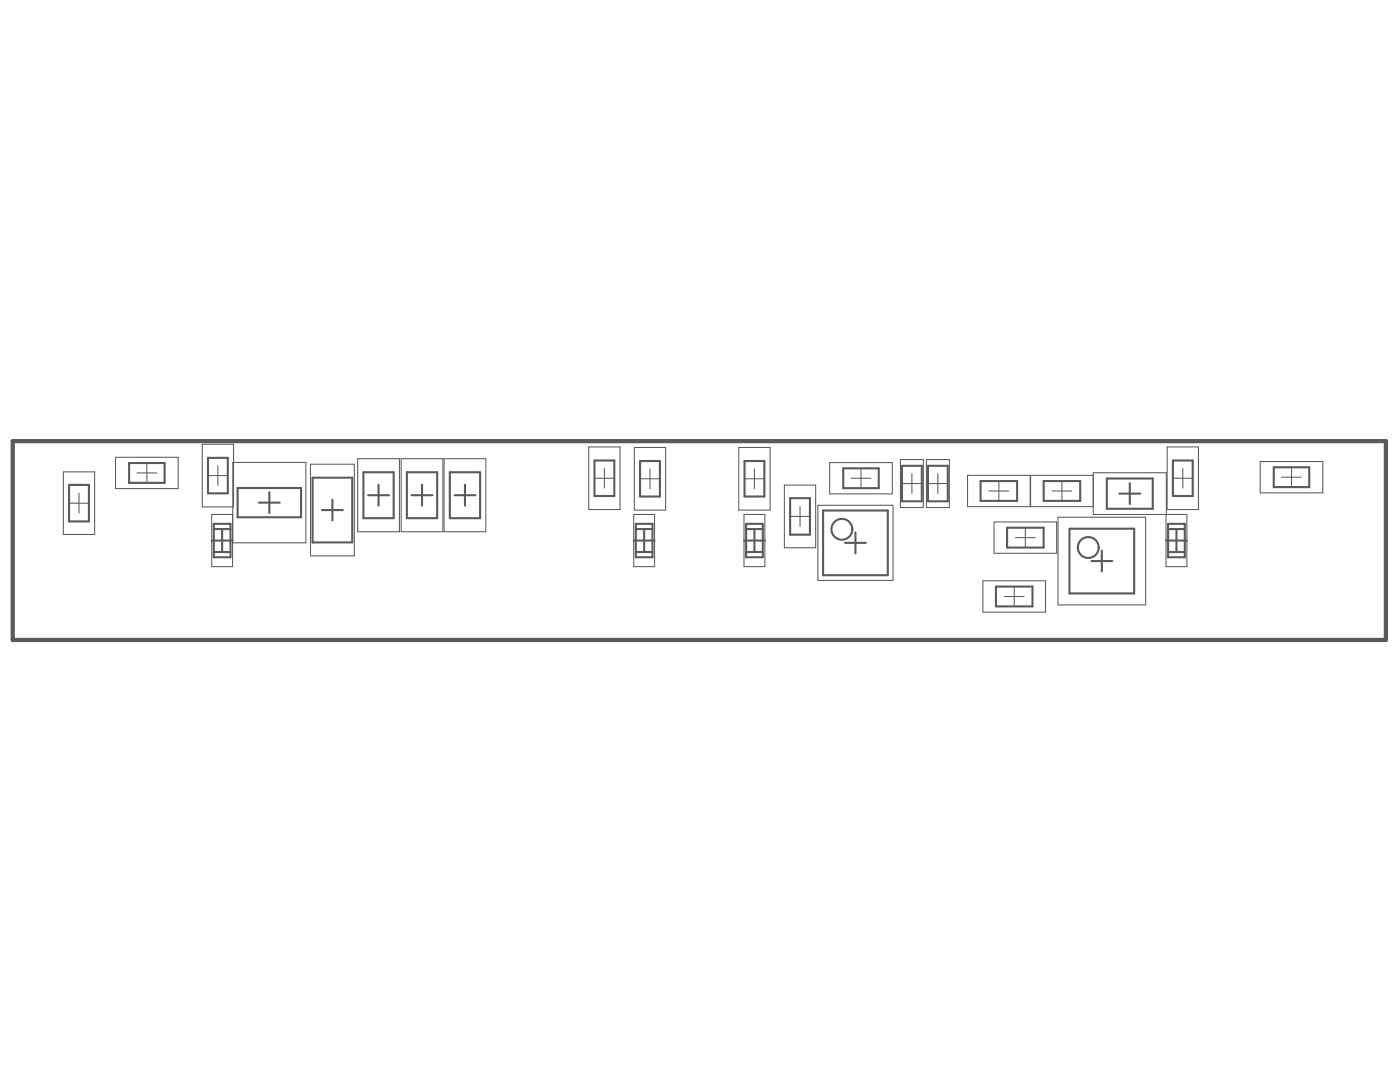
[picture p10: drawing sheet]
<svg xmlns="http://www.w3.org/2000/svg" width="279mm" height="216mm" viewBox="0 0 279 216" stroke-linecap="round" stroke-linejoin="round" font-family="sans-serif">
<g fill="none" stroke="#5a5a5a" stroke-width=".42">
<path d="M13.8 96.8h3.9v7.2h-3.9zM25.8 92.4h7v3.9h-7zM41.5 91.4h4v7h-4zM47.4 97.4h12.7v5.8h-12.7zM53.8 98.2v4.2M62.4 95.3h7.9v12.9h-7.9zM66.3 99.7v4.2M72.5 94.2h6.1v9.2h-6.1zM73.5 98.8h4.1M75.5 96.7v4.2M81.2 94.2h6v9.2h-6zM82.1 98.8h4.2"/>
<path d="M84.2 96.7v4.2M89.8 94.2h6v9.2h-6zM90.7 98.8h4.2M92.8 96.7v4.2M118.6 91.9h4v7.1h-4zM127.7 92h4v7.1h-4zM148.6 92h3.9v7.1h-3.9zM157.7 99.4h3.9v7.3h-3.9zM168.3 93.5h7.1v3.9h-7.1zM180 92.9h4v7.1h-4zM185.2 92.9h4v7.1h-4zM195.7 96h7.3v3.9h-7.3z"/>
<path d="M208.3 96h7.3v3.9h-7.3zM220.9 95.5h9.2v6h-9.2zM223.4 98.5h4.2M225.5 96.4v4.2M234.1 91.9h3.9v7.1h-3.9zM254.2 93.2h7.1v4h-7.1zM42.3 107.9h4.1M42.7 104.5h3.3v6.7h-3.3zM42.7 110.2h3.3M42.7 105.6h3.3M44.3 105.8v4.1M51.7 100.3h4.1"/>
<path d="M64.3 101.8h4.1M126.5 107.9h4.1M126.9 104.5h3.3v6.7h-3.3zM126.9 110.2h3.3M126.9 105.6h3.3M128.6 105.8v4.1M148.5 107.9h4.1M148.9 104.5h3.3v6.7h-3.3zM148.9 110.2h3.3M148.9 105.6h3.3M150.6 105.8v4.1M164.3 101.9h12.9v12.9h-12.9z"/>
<path d="M168.6 108.3h4.2M170.7 106.2v4.2M198.8 117h7.3v4h-7.3zM201 105.3h7.3v4h-7.3zM213.4 105.5h13v12.9h-13zM217.8 112h4.2M219.9 109.9v4.1M232.7 107.9h4.2M233.1 104.5h3.4v6.7h-3.4zM233.1 110.2h3.4M233.1 105.6h3.4M234.8 105.8v4.1"/>
<circle cx="168" cy="105.6" r="2.08"/>
<circle cx="217.2" cy="109.2" r="2.08"/>
</g>
<path d="M2.5 88h274.1v39.7h-274.1z" fill="none" stroke="#5a5a5a" stroke-width=".85"/>
<g fill="none" stroke="#5a5a5a" stroke-width=".21">
<path d="M12.6 94.2h6.3v12.4h-6.3zM15.8 98.4v4M23.1 91.2h12.5v6.3h-12.5zM27.3 94.4h4M29.3 92.4v3.9M40.4 88.7h6.2v12.4h-6.2zM41.5 94.9h4M43.5 92.9v4M46.5 92.3h14.5v16h-14.5zM62 92.6h8.7v18.3h-8.7zM71.4 91.5h8.3v14.6h-8.3zM80.1 91.5h8.3v14.6h-8.3z"/>
<path d="M88.6 91.5h8.4v14.6h-8.4zM117.5 89.2h6.2v12.5h-6.2zM118.6 95.4h4M120.6 93.5v3.9M126.6 89.3h6.2v12.5h-6.2zM127.7 95.5h4M129.7 93.6v3.9M147.4 89.3h6.3v12.5h-6.3zM148.6 95.5h3.9M150.6 93.6v3.9M156.5 96.8h6.3v12.5h-6.3zM165.6 92.3h12.5v6.3h-12.5z"/>
<path d="M169.9 95.4h3.9M171.8 93.5v3.9M179.7 91.7h4.6v9.6h-4.6zM180 96.5h4M182 94.5v4M184.9 91.7h4.6v9.6h-4.6zM185.2 96.5h4M187.2 94.5v4M193.1 94.8h12.5v6.3h-12.5zM197.4 98h3.9M199.3 96v3.9M210 98h3.9"/>
<path d="M211.9 96v3.9M218.2 94.8h-12.5v6.3h12.5M218.2 94.3h14.6v8.4h-14.6zM232.9 89.2h6.3v12.5h-6.3zM234.1 95.4h3.9M236.1 93.5v3.9M251.5 92.1h12.5v6.2h-12.5zM255.8 95.2h3.9M257.7 93.2v4M13.8 100.4h3.9M42.3 102.7h4.1v10.4h-4.1zM126.5 102.7h4.1v10.4h-4.1z"/>
<path d="M148.5 102.7h4.1v10.4h-4.1zM157.7 103h3.9M159.7 101.1v3.9M163.2 100.8h15v15h-15zM196.2 115.9h12.5v6.2h-12.5zM198.4 104.2h12.5v6.2h-12.5zM200.4 119h4M202.4 117v4M202.7 107.3h3.9M204.6 105.3v4M211.1 103.2h17.5v17.5h-17.5zM232.7 102.7h4.2v10.4h-4.2z"/>
</g>
</svg>
